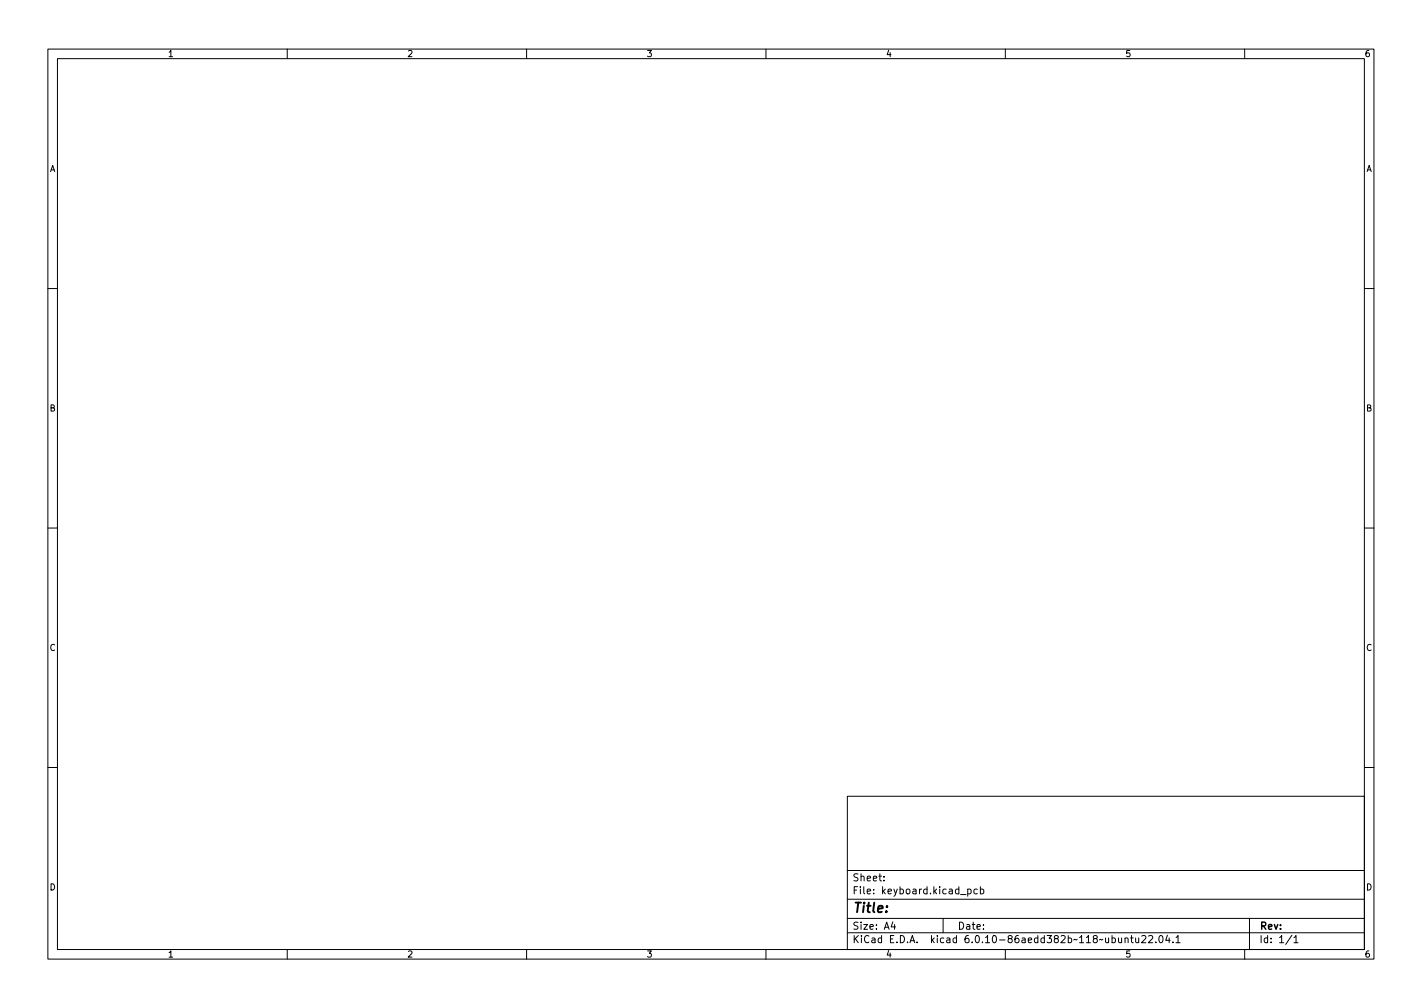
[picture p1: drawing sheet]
<svg xmlns="http://www.w3.org/2000/svg" width="297mm" height="210mm" viewBox="0 0 297 210" stroke-linecap="round" stroke-linejoin="round" font-family="sans-serif">
<defs><g id="words">
<text font-size="2.8" x="178" y="190.6">Title:</text>
<g font-size="2.1">
<text x="178" y="184">Sheet:</text>
<text x="178" y="186.7">File: keyboard.kicad_pcb</text>
<text x="178" y="196.9">KiCad E.D.A. kicad 6.0.10-86aedd382b~118~ubuntu22.04.1</text>
<text x="178" y="194.1">Size: A4</text>
<text x="200" y="194.1">Date:</text>
<text x="263" y="194.1">Rev:</text>
<text x="263" y="196.9">Id: 1/1</text>
</g>
<g font-size="1.8">
<text x="35" y="11.9">1</text>
<text x="85" y="11.9">2</text>
<text x="135" y="11.9">3</text>
<text x="185" y="11.9">4</text>
<text x="235" y="11.9">5</text>
<text x="285" y="11.9">6</text>
<text x="10.3" y="35.9">A</text>
<text x="285.3" y="35.9">A</text>
<text x="10.3" y="85.9">B</text>
<text x="285.3" y="85.9">B</text>
<text x="10.3" y="135.9">C</text>
<text x="285.3" y="135.9">C</text>
<text x="10.3" y="185.9">D</text>
<text x="285.3" y="185.9">D</text>
<text x="35" y="199.9">1</text>
<text x="85" y="199.9">2</text>
<text x="135" y="199.9">3</text>
<text x="185" y="199.9">4</text>
<text x="235" y="199.9">5</text>
<text x="285" y="199.9">6</text>
</g>
</g></defs>
<g fill="none" stroke="#000" stroke-width=".21">
<path d="M10 10.2h277v190.1h-277zM12 12.2h273v186.1h-273zM60 10.2v2M110 10.2v2M160 10.2v2M210 10.2v2M260 10.2v2M10 60.2h2M285 60.2h2M10 110.2h2M285 110.2h2M10 160.2h2"/>
<path d="M177 166.3h108v32h-108zM285 160.2h2M60 198.3v2M110 198.3v2M160 198.3v2M177 194.8h108M177 191.8h108M177 187.8h108M177 181.8h108M184.6 183.8v.1M184.6 183v.1M186.5 192.5l-.4 1h1"/>
<path d="M186.9 193v1M197 191.8v3M200.6 186.8h1.2M202.1 185.7l.5-.1 .3 .3-.2 .7h-.6M202.1 185.6v1.5M204.1 185.7l-.4-.1-.3 .3 .2 .7h.5M204.8 185.7l.4-.1 .3 .3-.1 .7h-.6M204.8 185.1v1.5M210 198.3v2M235 196l.2-.2 .4 .1v.9M235 195.8v1M236.1 195.8h.6"/>
<path d="M236.4 195.3v1.3l.3 .2M237.2 195.8l.1 1h.3l.3-.1M237.9 195.8v1M238.5 195.5l.6-.2 .3 .5-1 1h1M239.9 195.5l.6-.2 .3 .5-.9 1h.9M241.4 196.7v.1M242.3 195.4l.1-.1a.8 .8 0 0 1 .6 .8 .8 .8 0 0 1-.6 .7 1 1 0 0 1-.1-1.4zM243.9 195.3l-.4 1h.9M244.2 195.8v1M245 196.7v.1M245.6 195.8l.5-.5v1.5M245.6 196.8h.9"/>
<path d="M260 198.3v2M261 191.8v6.5M269.9 195.3l-1.3 1.9M270.3 195.8l.4-.5v1.5M270.3 196.8h.8"/>
</g>
<use href="#words"/>
</svg>
